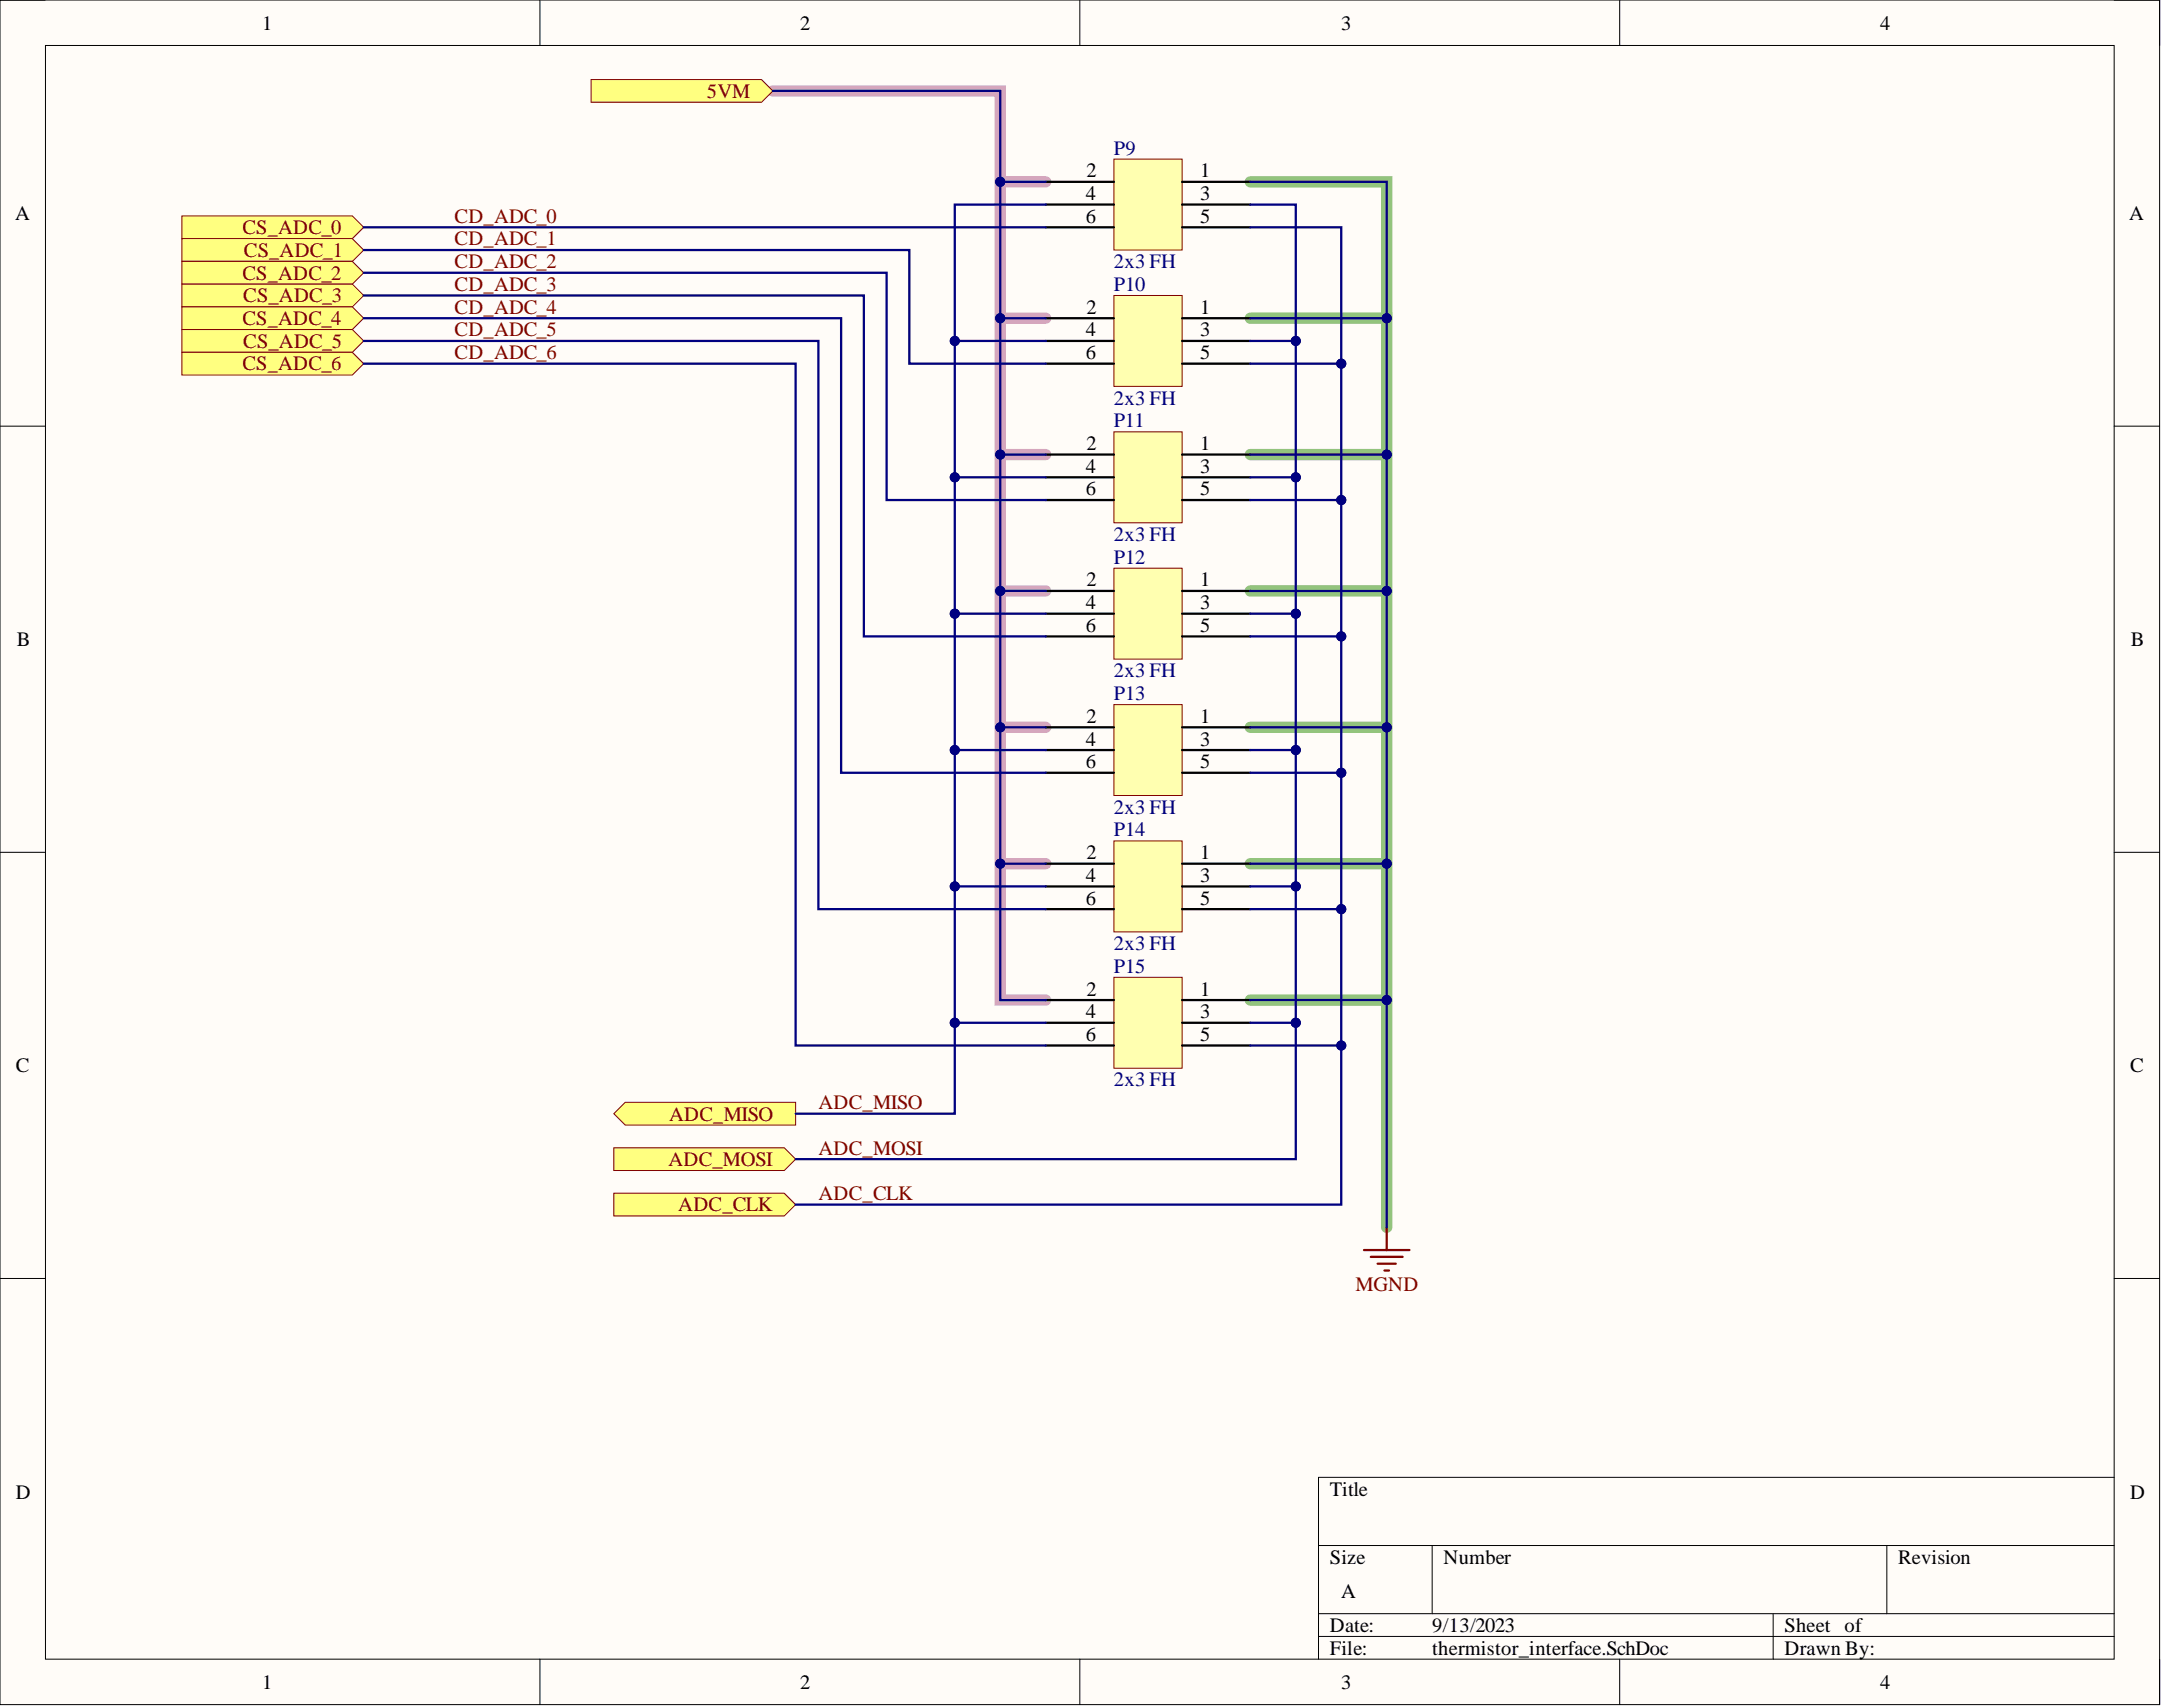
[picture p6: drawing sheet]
<svg xmlns="http://www.w3.org/2000/svg" width="241mm" height="190mm" viewBox="0 0 241 190" stroke-linecap="round" stroke-linejoin="round" font-family="sans-serif">
<defs><g id="words">
<g font-size="2.3">
<text x="29.3" y="3.3">1</text>
<text x="89.3" y="3.3">2</text>
<text x="149.7" y="3.3">3</text>
<text x="209.8" y="3.3">4</text>
<text x="121.2" y="22.3">4</text>
<text x="121.3" y="19.8">2</text>
<text x="134" y="19.8">1</text>
<text x="134" y="22.3">3</text>
<text x="1.7" y="24.5">A</text>
<text x="121.2" y="24.9">6</text>
<text x="134" y="24.9">5</text>
<text x="237.7" y="24.5">A</text>
<text x="121.3" y="35">2</text>
<text x="134" y="35">1</text>
<text x="121.2" y="40.1">6</text>
<text x="121.2" y="37.5">4</text>
<text x="134" y="37.5">3</text>
<text x="134" y="40.1">5</text>
<text x="121.2" y="52.8">4</text>
<text x="121.3" y="50.2">2</text>
<text x="134" y="50.2">1</text>
<text x="134" y="52.8">3</text>
<text x="121.2" y="55.3">6</text>
<text x="134" y="55.3">5</text>
<text x="121.3" y="65.4">2</text>
<text x="134" y="65.4">1</text>
<text x="121.2" y="70.5">6</text>
<text x="121.2" y="68">4</text>
<text x="134" y="68">3</text>
<text x="134" y="70.5">5</text>
<text x="1.9" y="72.1">B</text>
<text x="237.8" y="72.1">B</text>
<text x="121.2" y="83.2">4</text>
<text x="121.3" y="80.7">2</text>
<text x="134" y="80.7">1</text>
<text x="134" y="83.2">3</text>
<text x="121.2" y="85.7">6</text>
<text x="134" y="85.7">5</text>
<text x="121.3" y="95.9">2</text>
<text x="134" y="95.9">1</text>
<text x="121.2" y="101">6</text>
<text x="121.2" y="98.4">4</text>
<text x="134" y="98.4">3</text>
<text x="134" y="101">5</text>
<text x="121.2" y="113.6">4</text>
<text x="121.3" y="111.1">2</text>
<text x="134" y="111.1">1</text>
<text x="134" y="113.6">3</text>
<text x="1.8" y="119.6">C</text>
<text x="121.2" y="116.2">6</text>
<text x="134" y="116.2">5</text>
<text x="237.7" y="119.6">C</text>
<text x="1.8" y="167.2">D</text>
<text x="148.4" y="166.9">Title</text>
<text x="237.7" y="167.2">D</text>
<text x="148.4" y="174.5">Size</text>
<text x="149.7" y="178.3">A</text>
<text x="161.1" y="174.5">Number</text>
<text x="211.9" y="174.5">Revision</text>
<text x="148.4" y="182.1">Date:</text>
<text x="148.4" y="184.7">File:</text>
<text x="159.8" y="182.1">9/13/2023</text>
<text x="159.8" y="184.7">thermistor_interface.SchDoc</text>
<text x="199.2" y="182.1">Sheet of</text>
<text x="199.2" y="184.7">Drawn By:</text>
<text x="29.3" y="188.5">1</text>
<text x="89.3" y="188.5">2</text>
<text x="149.7" y="188.5">3</text>
<text x="209.8" y="188.5">4</text>
</g>
<g font-size="2.3" fill="#800000">
<text x="78.9" y="10.9">5VM</text>
<text x="27.1" y="26.1">CS_ADC_0</text>
<text x="27.2" y="28.7">CS_ADC_1</text>
<text x="50.7" y="24.9">CD_ADC_0</text>
<text x="50.7" y="27.4">CD_ADC_1</text>
<text x="50.7" y="29.9">CD_ADC_2</text>
<text x="27.1" y="31.2">CS_ADC_2</text>
<text x="27.1" y="33.7">CS_ADC_3</text>
<text x="50.7" y="32.5">CD_ADC_3</text>
<text x="50.7" y="35">CD_ADC_4</text>
<text x="27.1" y="36.3">CS_ADC_4</text>
<text x="27.1" y="41.3">CS_ADC_6</text>
<text x="27.1" y="38.8">CS_ADC_5</text>
<text x="50.7" y="37.5">CD_ADC_5</text>
<text x="50.7" y="40.1">CD_ADC_6</text>
<text x="74.7" y="125">ADC_MISO</text>
<text x="91.3" y="123.8">ADC_MISO</text>
<text x="74.6" y="130.1">ADC_MOSI</text>
<text x="91.3" y="128.9">ADC_MOSI</text>
<text x="75.7" y="135.2">ADC_CLK</text>
<text x="91.3" y="133.9">ADC_CLK</text>
<text x="151.3" y="144.1">MGND</text>
</g>
<g font-size="2.3" fill="#000080">
<text x="124.3" y="17.3">P9</text>
<text x="124.3" y="29.9">2x3 FH</text>
<text x="124.3" y="32.5">P10</text>
<text x="124.3" y="45.2">2x3 FH</text>
<text x="124.3" y="47.7">P11</text>
<text x="124.3" y="60.4">2x3 FH</text>
<text x="124.3" y="62.9">P12</text>
<text x="124.3" y="75.6">2x3 FH</text>
<text x="124.3" y="78.1">P13</text>
<text x="124.3" y="90.8">2x3 FH</text>
<text x="124.3" y="93.3">P14</text>
<text x="124.3" y="106">2x3 FH</text>
<text x="124.3" y="108.6">P15</text>
<text x="124.3" y="121.2">2x3 FH</text>
</g>
</g></defs>
<path d="M0 0h241v190.2h-241z" fill-rule="evenodd" fill="#fffcf8"/>
<path d="M0 0h241v190.2h-241z" fill="none" stroke="#000" stroke-width=".11"/>
<path d="M5.1 5.1h230.9v180.1h-230.9z" fill-rule="evenodd" fill="#fffcf8"/>
<g fill="none" stroke="#000" stroke-width=".11">
<path d="M0 0h5.1M5.1 5.1h230.9v180.1h-230.9zM60.3 0v5.1M120.5 0v5.1M180.8 0v5.1M236 0h5v5.1M0 47.6h5.1M236 47.6h5M0 95.1h5.1M236 95.1h5M0 142.7h5.1M236 142.7h5"/>
<path d="M147.2 172.5h88.8M159.8 172.5v7.6M210.6 172.5v7.6M236 164.9h-88.8v20.3M60.3 185.2v5M120.5 185.2v5M147.2 180.1h88.8M147.2 182.6h88.8M180.8 185.2v5M197.9 180.1v5.1M241 185.2v5"/>
</g>
<path d="M139.5 20.3h15.3v15.2M139.5 35.5h15.3v101.5M139.5 50.7h15.3M139.5 65.9h15.3M139.5 96.4h15.3M139.5 81.2h15.3M139.5 111.6h15.3" fill="none" stroke="#93c47d" stroke-width="1.3"/>
<path d="M86.3 10.1h25.3v101.5h5.1M111.6 20.3h5.1M111.6 35.5h5.1M111.6 50.7h5.1M111.6 65.9h5.1M111.6 81.2h5.1M111.6 96.4h5.1" fill="none" stroke="#d5a6bd" stroke-width="1.3"/>
<path d="M20.3 24.1h19l1.3 1.3-1.3 1.2h-19z" fill-rule="evenodd" fill="#ffff80"/>
<path d="M20.3 24.1h19l1.3 1.3-1.3 1.2h-19z" fill="none" stroke="#800000" stroke-width=".11"/>
<path d="M20.3 26.6h19l1.3 1.3-1.3 1.3h-19z" fill-rule="evenodd" fill="#ffff80"/>
<path d="M20.3 26.6h19l1.3 1.3-1.3 1.3h-19z" fill="none" stroke="#800000" stroke-width=".11"/>
<path d="M20.3 29.2h19l1.3 1.2-1.3 1.3h-19z" fill-rule="evenodd" fill="#ffff80"/>
<path d="M20.3 29.2h19l1.3 1.2-1.3 1.3h-19z" fill="none" stroke="#800000" stroke-width=".11"/>
<path d="M20.3 31.7h19l1.3 1.3-1.3 1.2h-19z" fill-rule="evenodd" fill="#ffff80"/>
<path d="M20.3 31.7h19l1.3 1.3-1.3 1.2h-19z" fill="none" stroke="#800000" stroke-width=".11"/>
<path d="M20.3 34.2h19l1.3 1.3-1.3 1.3h-19z" fill-rule="evenodd" fill="#ffff80"/>
<path d="M20.3 34.2h19l1.3 1.3-1.3 1.3h-19z" fill="none" stroke="#800000" stroke-width=".11"/>
<path d="M20.3 36.8h19l1.3 1.2-1.3 1.3h-19z" fill-rule="evenodd" fill="#ffff80"/>
<path d="M20.3 36.8h19l1.3 1.2-1.3 1.3h-19z" fill="none" stroke="#800000" stroke-width=".11"/>
<path d="M20.3 39.3h19l1.3 1.3-1.3 1.3h-19z" fill-rule="evenodd" fill="#ffff80"/>
<path d="M20.3 39.3h19l1.3 1.3-1.3 1.3h-19z" fill="none" stroke="#800000" stroke-width=".11"/>
<path d="M68.5 128.1h19l1.3 1.3-1.3 1.2h-19z" fill-rule="evenodd" fill="#ffff80"/>
<path d="M68.5 128.1h19l1.3 1.3-1.3 1.2h-19z" fill="none" stroke="#800000" stroke-width=".11"/>
<path d="M68.5 133.2h19l1.3 1.2-1.3 1.3h-19z" fill-rule="evenodd" fill="#ffff80"/>
<path d="M68.5 133.2h19l1.3 1.2-1.3 1.3h-19z" fill="none" stroke="#800000" stroke-width=".11"/>
<path d="M68.5 124.3l1.3-1.3h19v2.6h-19z" fill-rule="evenodd" fill="#ffff80"/>
<path d="M68.5 124.3l1.3-1.3h19v2.6h-19z" fill="none" stroke="#800000" stroke-width=".11"/>
<path d="M66 8.9h19l1.3 1.2-1.3 1.3h-19z" fill-rule="evenodd" fill="#ffff80"/>
<path d="M66 8.9h19l1.3 1.2-1.3 1.3h-19z" fill="none" stroke="#800000" stroke-width=".11"/>
<path d="M152.2 139.5h5.1M154.8 137v2.5M153 140.3h3.5M153.8 141h2M154.5 141.8h.5" fill="none" stroke="#800000" stroke-width=".25"/>
<path d="M124.3 17.8h7.6v10.1h-7.6z" fill-rule="evenodd" fill="#ffffb0"/>
<path d="M124.3 17.8h7.6v10.1h-7.6z" fill="none" stroke="#800000" stroke-width=".11"/>
<path d="M116.7 20.3h7.6M116.7 22.8h7.6M116.7 25.4h7.6M131.9 20.3h7.6M131.9 22.8h7.6M131.9 25.4h7.6" fill="none" stroke="#000" stroke-width=".25"/>
<path d="M124.3 33h7.6v10.1h-7.6z" fill-rule="evenodd" fill="#ffffb0"/>
<path d="M124.3 33h7.6v10.1h-7.6z" fill="none" stroke="#800000" stroke-width=".11"/>
<path d="M116.7 35.5h7.6M116.7 38h7.6M131.9 35.5h7.6M131.9 38h7.6M116.7 40.6h7.6M131.9 40.6h7.6" fill="none" stroke="#000" stroke-width=".25"/>
<path d="M124.3 48.2h7.6v10.1h-7.6z" fill-rule="evenodd" fill="#ffffb0"/>
<path d="M124.3 48.2h7.6v10.1h-7.6z" fill="none" stroke="#800000" stroke-width=".11"/>
<path d="M116.7 50.7h7.6M116.7 53.3h7.6M116.7 55.8h7.6M131.9 50.7h7.6M131.9 53.3h7.6M131.9 55.8h7.6" fill="none" stroke="#000" stroke-width=".25"/>
<path d="M124.3 63.4h7.6v10.2h-7.6z" fill-rule="evenodd" fill="#ffffb0"/>
<path d="M124.3 63.4h7.6v10.2h-7.6z" fill="none" stroke="#800000" stroke-width=".11"/>
<path d="M116.7 65.9h7.6M116.7 68.5h7.6M116.7 71h7.6M131.9 65.9h7.6M131.9 68.5h7.6M131.9 71h7.6" fill="none" stroke="#000" stroke-width=".25"/>
<path d="M124.3 78.6h7.6v10.2h-7.6z" fill-rule="evenodd" fill="#ffffb0"/>
<path d="M124.3 78.6h7.6v10.2h-7.6z" fill="none" stroke="#800000" stroke-width=".11"/>
<path d="M116.7 81.2h7.6M116.7 83.7h7.6M116.7 86.2h7.6M131.9 81.2h7.6M131.9 83.7h7.6M131.9 86.2h7.6" fill="none" stroke="#000" stroke-width=".25"/>
<path d="M124.3 93.9h7.6v10.1h-7.6z" fill-rule="evenodd" fill="#ffffb0"/>
<path d="M124.3 93.9h7.6v10.1h-7.6z" fill="none" stroke="#800000" stroke-width=".11"/>
<path d="M116.7 96.4h7.6M116.7 98.9h7.6M131.9 96.4h7.6M131.9 98.9h7.6M116.7 101.5h7.6M131.9 101.5h7.6" fill="none" stroke="#000" stroke-width=".25"/>
<path d="M124.3 109.1h7.6v10.1h-7.6z" fill-rule="evenodd" fill="#ffffb0"/>
<path d="M124.3 109.1h7.6v10.1h-7.6z" fill="none" stroke="#800000" stroke-width=".11"/>
<path d="M116.7 111.6h7.6M116.7 114.1h7.6M116.7 116.7h7.6M131.9 111.6h7.6M131.9 114.1h7.6M131.9 116.7h7.6" fill="none" stroke="#000" stroke-width=".25"/>
<path d="M139.5 111.6h15.3" fill="none" stroke="#000080" stroke-width=".25"/>
<circle cx="154.8" cy="111.6" r=".51" fill="#000080"/>
<circle cx="154.8" cy="111.6" r=".51" fill="none" stroke="#000080" stroke-width=".11"/>
<path d="M139.5 96.4h15.3" fill="none" stroke="#000080" stroke-width=".25"/>
<circle cx="154.8" cy="96.4" r=".51" fill="#000080"/>
<circle cx="154.8" cy="96.4" r=".51" fill="none" stroke="#000080" stroke-width=".11"/>
<path d="M139.5 81.2h15.3" fill="none" stroke="#000080" stroke-width=".25"/>
<circle cx="154.8" cy="81.2" r=".51" fill="#000080"/>
<circle cx="154.8" cy="81.2" r=".51" fill="none" stroke="#000080" stroke-width=".11"/>
<path d="M139.5 65.9h15.3" fill="none" stroke="#000080" stroke-width=".25"/>
<circle cx="154.8" cy="65.9" r=".51" fill="#000080"/>
<circle cx="154.8" cy="65.9" r=".51" fill="none" stroke="#000080" stroke-width=".11"/>
<path d="M139.5 50.7h15.3" fill="none" stroke="#000080" stroke-width=".25"/>
<circle cx="154.8" cy="50.7" r=".51" fill="#000080"/>
<circle cx="154.8" cy="50.7" r=".51" fill="none" stroke="#000080" stroke-width=".11"/>
<path d="M139.5 20.3h15.3v15.2" fill="none" stroke="#000080" stroke-width=".25"/>
<circle cx="154.8" cy="35.5" r=".51" fill="#000080"/>
<circle cx="154.8" cy="35.5" r=".51" fill="none" stroke="#000080" stroke-width=".11"/>
<path d="M111.6 20.3h5.1" fill="none" stroke="#000080" stroke-width=".25"/>
<circle cx="111.6" cy="20.3" r=".51" fill="#000080"/>
<circle cx="111.6" cy="20.3" r=".51" fill="none" stroke="#000080" stroke-width=".11"/>
<path d="M111.6 35.5h5.1" fill="none" stroke="#000080" stroke-width=".25"/>
<circle cx="111.6" cy="35.5" r=".51" fill="#000080"/>
<circle cx="111.6" cy="35.5" r=".51" fill="none" stroke="#000080" stroke-width=".11"/>
<path d="M111.6 50.7h5.1" fill="none" stroke="#000080" stroke-width=".25"/>
<circle cx="111.6" cy="50.7" r=".51" fill="#000080"/>
<circle cx="111.6" cy="50.7" r=".51" fill="none" stroke="#000080" stroke-width=".11"/>
<path d="M111.6 65.9h5.1" fill="none" stroke="#000080" stroke-width=".25"/>
<circle cx="111.6" cy="65.9" r=".51" fill="#000080"/>
<circle cx="111.6" cy="65.9" r=".51" fill="none" stroke="#000080" stroke-width=".11"/>
<path d="M111.6 81.2h5.1" fill="none" stroke="#000080" stroke-width=".25"/>
<circle cx="111.6" cy="81.2" r=".51" fill="#000080"/>
<circle cx="111.6" cy="81.2" r=".51" fill="none" stroke="#000080" stroke-width=".11"/>
<path d="M111.6 96.4h5.1" fill="none" stroke="#000080" stroke-width=".25"/>
<circle cx="111.6" cy="96.4" r=".51" fill="#000080"/>
<circle cx="111.6" cy="96.4" r=".51" fill="none" stroke="#000080" stroke-width=".11"/>
<path d="M40.6 27.9h60.9v12.7h15.2M40.6 30.4h58.4v25.4h17.7M40.6 33h55.8v38h20.3M40.6 35.5h53.3v50.7h22.8M40.6 38h50.7v63.5h25.4M40.6 25.4h76.1M40.6 40.6h48.2v76.1h27.9M106.6 114.1h10.1" fill="none" stroke="#000080" stroke-width=".25"/>
<circle cx="106.6" cy="114.1" r=".51" fill="#000080"/>
<circle cx="106.6" cy="114.1" r=".51" fill="none" stroke="#000080" stroke-width=".11"/>
<path d="M106.6 98.9h10.1" fill="none" stroke="#000080" stroke-width=".25"/>
<circle cx="106.6" cy="98.9" r=".51" fill="#000080"/>
<circle cx="106.6" cy="98.9" r=".51" fill="none" stroke="#000080" stroke-width=".11"/>
<path d="M106.6 83.7h10.1" fill="none" stroke="#000080" stroke-width=".25"/>
<circle cx="106.6" cy="83.7" r=".51" fill="#000080"/>
<circle cx="106.6" cy="83.7" r=".51" fill="none" stroke="#000080" stroke-width=".11"/>
<path d="M106.6 68.5h10.1" fill="none" stroke="#000080" stroke-width=".25"/>
<circle cx="106.6" cy="68.5" r=".51" fill="#000080"/>
<circle cx="106.6" cy="68.5" r=".51" fill="none" stroke="#000080" stroke-width=".11"/>
<path d="M106.6 53.3h10.1" fill="none" stroke="#000080" stroke-width=".25"/>
<circle cx="106.6" cy="53.3" r=".51" fill="#000080"/>
<circle cx="106.6" cy="53.3" r=".51" fill="none" stroke="#000080" stroke-width=".11"/>
<path d="M106.6 38h10.1" fill="none" stroke="#000080" stroke-width=".25"/>
<circle cx="106.6" cy="38" r=".51" fill="#000080"/>
<circle cx="106.6" cy="38" r=".51" fill="none" stroke="#000080" stroke-width=".11"/>
<path d="M139.5 22.8h5.1v106.6h-55.8" fill="none" stroke="#000080" stroke-width=".25"/>
<circle cx="144.6" cy="38" r=".51" fill="#000080"/>
<circle cx="144.6" cy="38" r=".51" fill="none" stroke="#000080" stroke-width=".11"/>
<circle cx="144.6" cy="53.3" r=".51" fill="#000080"/>
<circle cx="144.6" cy="53.3" r=".51" fill="none" stroke="#000080" stroke-width=".11"/>
<circle cx="144.6" cy="68.5" r=".51" fill="#000080"/>
<circle cx="144.6" cy="68.5" r=".51" fill="none" stroke="#000080" stroke-width=".11"/>
<circle cx="144.6" cy="83.7" r=".51" fill="#000080"/>
<circle cx="144.6" cy="83.7" r=".51" fill="none" stroke="#000080" stroke-width=".11"/>
<circle cx="144.6" cy="98.9" r=".51" fill="#000080"/>
<circle cx="144.6" cy="98.9" r=".51" fill="none" stroke="#000080" stroke-width=".11"/>
<circle cx="144.6" cy="114.1" r=".51" fill="#000080"/>
<circle cx="144.6" cy="114.1" r=".51" fill="none" stroke="#000080" stroke-width=".11"/>
<path d="M139.5 35.5h15.3v101.5" fill="none" stroke="#000080" stroke-width=".25"/>
<circle cx="154.8" cy="35.5" r=".51" fill="#000080"/>
<circle cx="154.8" cy="35.5" r=".51" fill="none" stroke="#000080" stroke-width=".11"/>
<circle cx="154.8" cy="50.7" r=".51" fill="#000080"/>
<circle cx="154.8" cy="50.7" r=".51" fill="none" stroke="#000080" stroke-width=".11"/>
<circle cx="154.8" cy="65.9" r=".51" fill="#000080"/>
<circle cx="154.8" cy="65.9" r=".51" fill="none" stroke="#000080" stroke-width=".11"/>
<circle cx="154.8" cy="81.2" r=".51" fill="#000080"/>
<circle cx="154.8" cy="81.2" r=".51" fill="none" stroke="#000080" stroke-width=".11"/>
<circle cx="154.8" cy="96.4" r=".51" fill="#000080"/>
<circle cx="154.8" cy="96.4" r=".51" fill="none" stroke="#000080" stroke-width=".11"/>
<circle cx="154.8" cy="111.6" r=".51" fill="#000080"/>
<circle cx="154.8" cy="111.6" r=".51" fill="none" stroke="#000080" stroke-width=".11"/>
<path d="M139.5 114.1h5.1" fill="none" stroke="#000080" stroke-width=".25"/>
<circle cx="144.6" cy="114.1" r=".51" fill="#000080"/>
<circle cx="144.6" cy="114.1" r=".51" fill="none" stroke="#000080" stroke-width=".11"/>
<path d="M139.5 98.9h5.1" fill="none" stroke="#000080" stroke-width=".25"/>
<circle cx="144.6" cy="98.9" r=".51" fill="#000080"/>
<circle cx="144.6" cy="98.9" r=".51" fill="none" stroke="#000080" stroke-width=".11"/>
<path d="M139.5 83.7h5.1" fill="none" stroke="#000080" stroke-width=".25"/>
<circle cx="144.6" cy="83.7" r=".51" fill="#000080"/>
<circle cx="144.6" cy="83.7" r=".51" fill="none" stroke="#000080" stroke-width=".11"/>
<path d="M139.5 68.5h5.1" fill="none" stroke="#000080" stroke-width=".25"/>
<circle cx="144.6" cy="68.5" r=".51" fill="#000080"/>
<circle cx="144.6" cy="68.5" r=".51" fill="none" stroke="#000080" stroke-width=".11"/>
<path d="M139.5 53.3h5.1" fill="none" stroke="#000080" stroke-width=".25"/>
<circle cx="144.6" cy="53.3" r=".51" fill="#000080"/>
<circle cx="144.6" cy="53.3" r=".51" fill="none" stroke="#000080" stroke-width=".11"/>
<path d="M139.5 38h5.1" fill="none" stroke="#000080" stroke-width=".25"/>
<circle cx="144.6" cy="38" r=".51" fill="#000080"/>
<circle cx="144.6" cy="38" r=".51" fill="none" stroke="#000080" stroke-width=".11"/>
<path d="M139.5 40.6h10.2" fill="none" stroke="#000080" stroke-width=".25"/>
<circle cx="149.7" cy="40.6" r=".51" fill="#000080"/>
<circle cx="149.7" cy="40.6" r=".51" fill="none" stroke="#000080" stroke-width=".11"/>
<path d="M139.5 55.8h10.2" fill="none" stroke="#000080" stroke-width=".25"/>
<circle cx="149.7" cy="55.8" r=".51" fill="#000080"/>
<circle cx="149.7" cy="55.8" r=".51" fill="none" stroke="#000080" stroke-width=".11"/>
<path d="M139.5 71h10.2" fill="none" stroke="#000080" stroke-width=".25"/>
<circle cx="149.7" cy="71" r=".51" fill="#000080"/>
<circle cx="149.7" cy="71" r=".51" fill="none" stroke="#000080" stroke-width=".11"/>
<path d="M139.5 86.2h10.2" fill="none" stroke="#000080" stroke-width=".25"/>
<circle cx="149.7" cy="86.2" r=".51" fill="#000080"/>
<circle cx="149.7" cy="86.2" r=".51" fill="none" stroke="#000080" stroke-width=".11"/>
<path d="M139.5 101.5h10.2" fill="none" stroke="#000080" stroke-width=".25"/>
<circle cx="149.7" cy="101.5" r=".51" fill="#000080"/>
<circle cx="149.7" cy="101.5" r=".51" fill="none" stroke="#000080" stroke-width=".11"/>
<path d="M139.5 116.7h10.2" fill="none" stroke="#000080" stroke-width=".25"/>
<circle cx="149.7" cy="116.7" r=".51" fill="#000080"/>
<circle cx="149.7" cy="116.7" r=".51" fill="none" stroke="#000080" stroke-width=".11"/>
<path d="M86.3 10.1h25.3v101.5h5.1" fill="none" stroke="#000080" stroke-width=".25"/>
<circle cx="111.6" cy="96.4" r=".51" fill="#000080"/>
<circle cx="111.6" cy="96.4" r=".51" fill="none" stroke="#000080" stroke-width=".11"/>
<circle cx="111.6" cy="81.2" r=".51" fill="#000080"/>
<circle cx="111.6" cy="81.2" r=".51" fill="none" stroke="#000080" stroke-width=".11"/>
<circle cx="111.6" cy="65.9" r=".51" fill="#000080"/>
<circle cx="111.6" cy="65.9" r=".51" fill="none" stroke="#000080" stroke-width=".11"/>
<circle cx="111.6" cy="50.7" r=".51" fill="#000080"/>
<circle cx="111.6" cy="50.7" r=".51" fill="none" stroke="#000080" stroke-width=".11"/>
<circle cx="111.6" cy="35.5" r=".51" fill="#000080"/>
<circle cx="111.6" cy="35.5" r=".51" fill="none" stroke="#000080" stroke-width=".11"/>
<circle cx="111.6" cy="20.3" r=".51" fill="#000080"/>
<circle cx="111.6" cy="20.3" r=".51" fill="none" stroke="#000080" stroke-width=".11"/>
<path d="M116.7 22.8h-10.1v101.5h-17.8" fill="none" stroke="#000080" stroke-width=".25"/>
<circle cx="106.6" cy="38" r=".51" fill="#000080"/>
<circle cx="106.6" cy="38" r=".51" fill="none" stroke="#000080" stroke-width=".11"/>
<circle cx="106.6" cy="53.3" r=".51" fill="#000080"/>
<circle cx="106.6" cy="53.3" r=".51" fill="none" stroke="#000080" stroke-width=".11"/>
<circle cx="106.6" cy="68.5" r=".51" fill="#000080"/>
<circle cx="106.6" cy="68.5" r=".51" fill="none" stroke="#000080" stroke-width=".11"/>
<circle cx="106.6" cy="83.7" r=".51" fill="#000080"/>
<circle cx="106.6" cy="83.7" r=".51" fill="none" stroke="#000080" stroke-width=".11"/>
<circle cx="106.6" cy="98.9" r=".51" fill="#000080"/>
<circle cx="106.6" cy="98.9" r=".51" fill="none" stroke="#000080" stroke-width=".11"/>
<circle cx="106.6" cy="114.1" r=".51" fill="#000080"/>
<circle cx="106.6" cy="114.1" r=".51" fill="none" stroke="#000080" stroke-width=".11"/>
<path d="M139.5 25.4h10.2v109h-60.9" fill="none" stroke="#000080" stroke-width=".25"/>
<circle cx="149.7" cy="116.7" r=".51" fill="#000080"/>
<circle cx="149.7" cy="116.7" r=".51" fill="none" stroke="#000080" stroke-width=".11"/>
<circle cx="149.7" cy="101.5" r=".51" fill="#000080"/>
<circle cx="149.7" cy="101.5" r=".51" fill="none" stroke="#000080" stroke-width=".11"/>
<circle cx="149.7" cy="86.2" r=".51" fill="#000080"/>
<circle cx="149.7" cy="86.2" r=".51" fill="none" stroke="#000080" stroke-width=".11"/>
<circle cx="149.7" cy="71" r=".51" fill="#000080"/>
<circle cx="149.7" cy="71" r=".51" fill="none" stroke="#000080" stroke-width=".11"/>
<circle cx="149.7" cy="55.8" r=".51" fill="#000080"/>
<circle cx="149.7" cy="55.8" r=".51" fill="none" stroke="#000080" stroke-width=".11"/>
<circle cx="149.7" cy="40.6" r=".51" fill="#000080"/>
<circle cx="149.7" cy="40.6" r=".51" fill="none" stroke="#000080" stroke-width=".11"/>
<use href="#words"/>
</svg>
